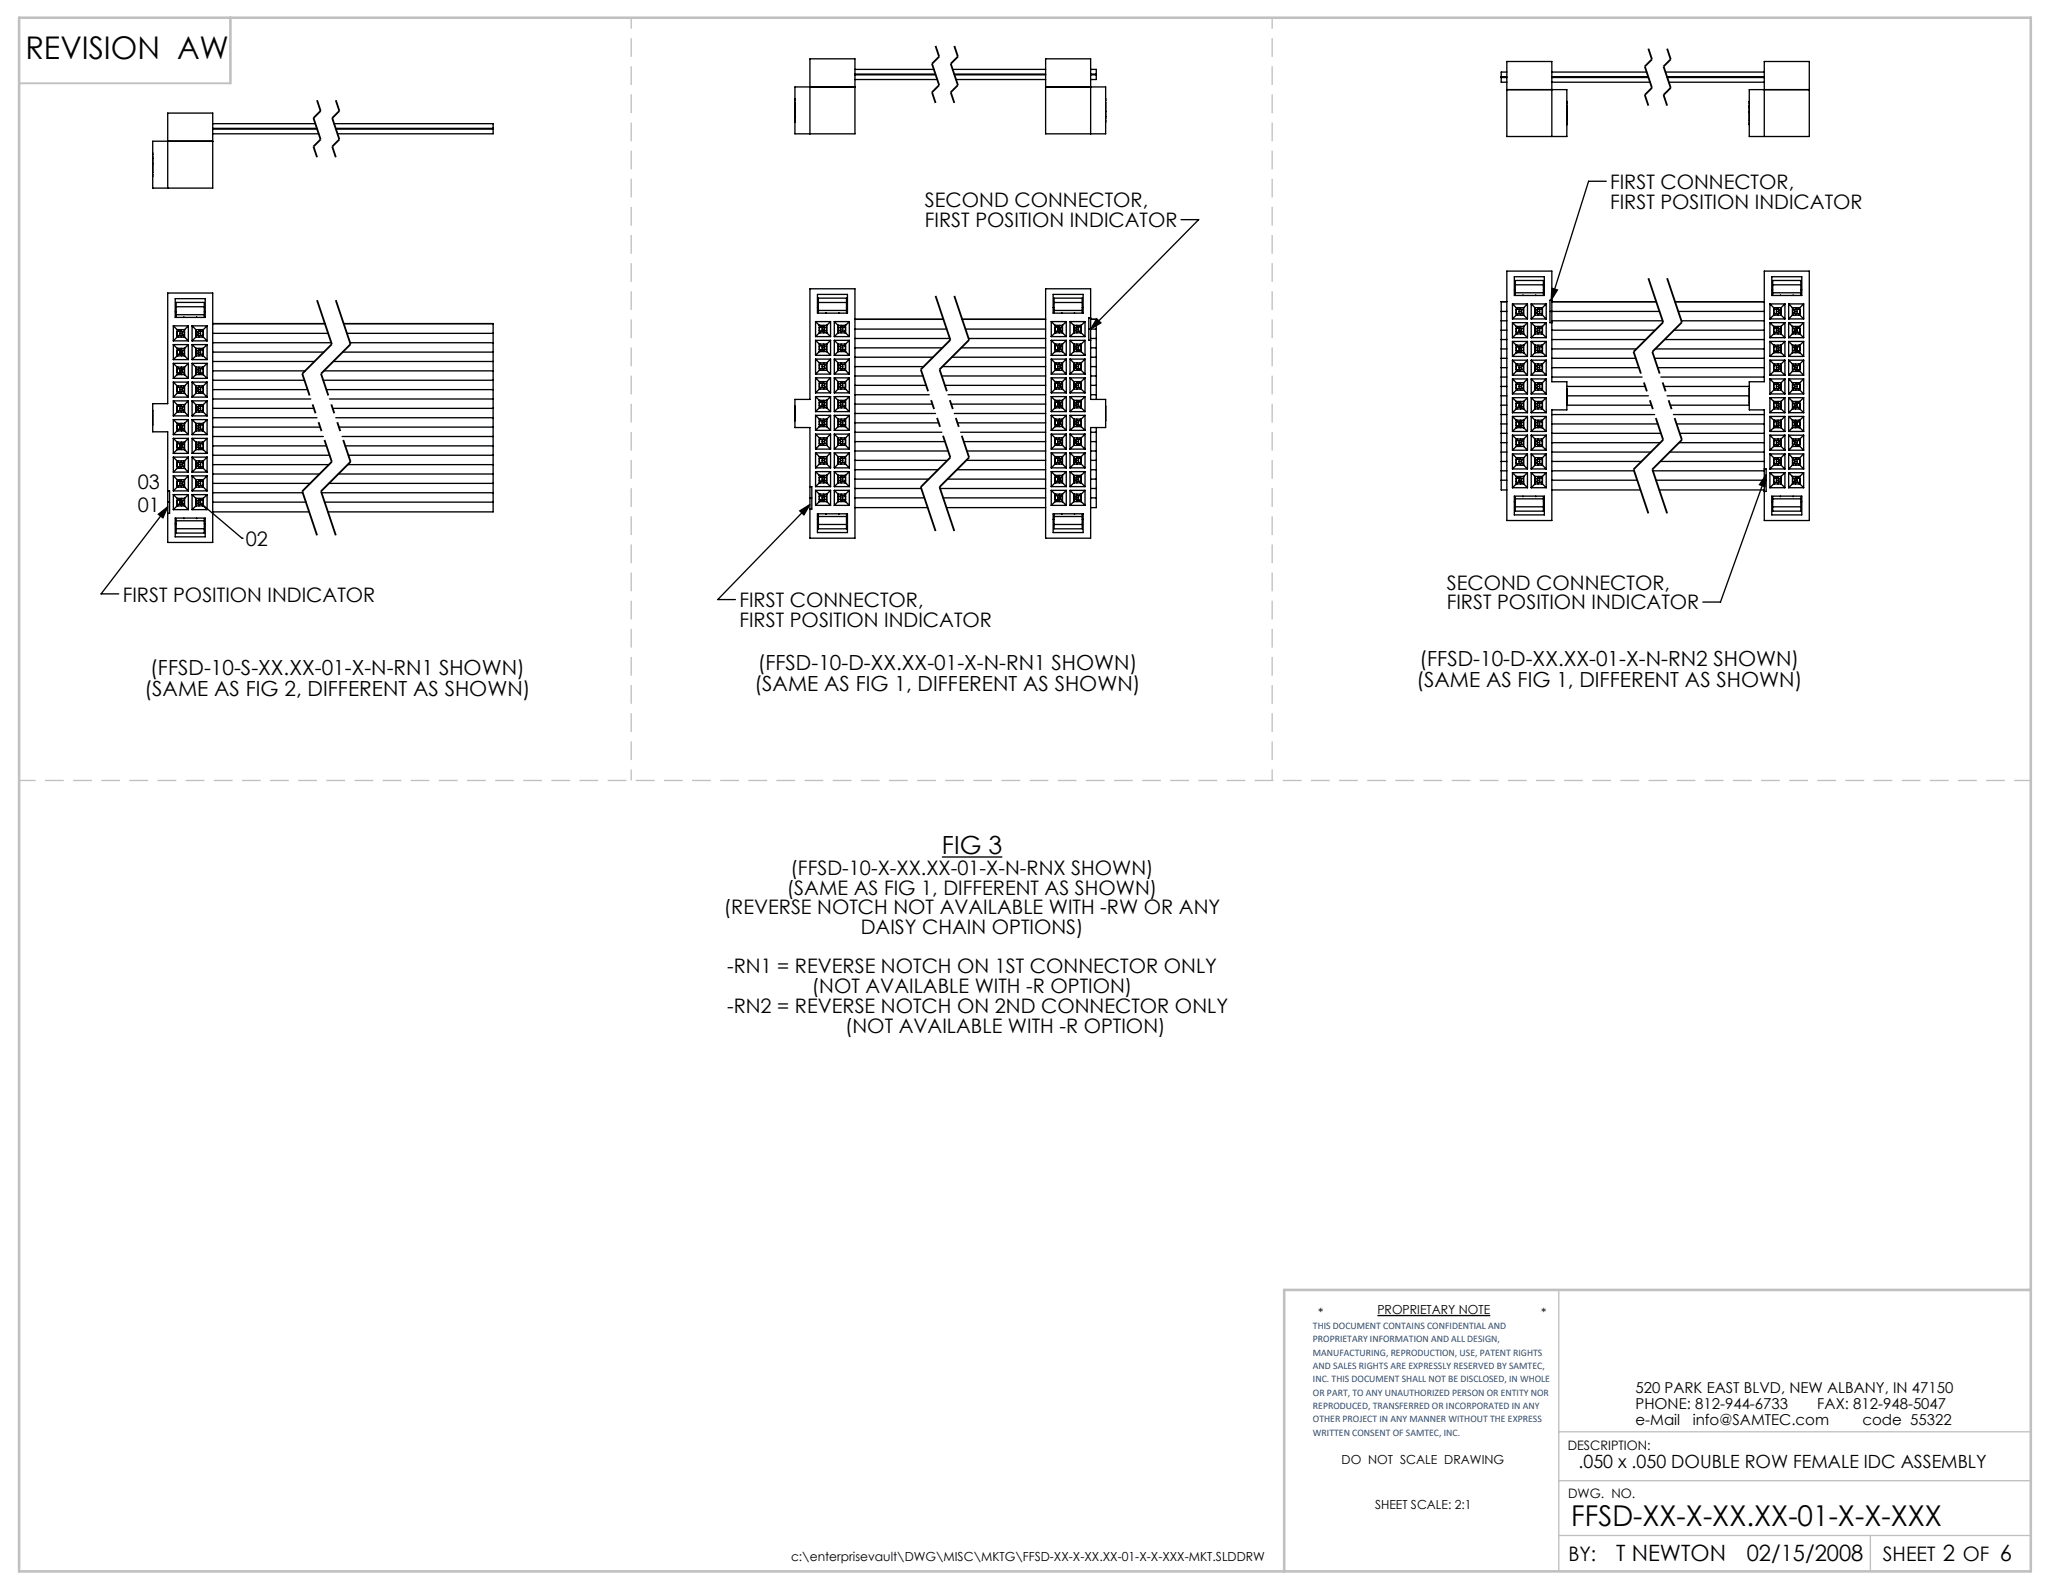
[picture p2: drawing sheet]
<svg xmlns="http://www.w3.org/2000/svg" width="279mm" height="216mm" viewBox="0 0 279 216" stroke-linecap="round" stroke-linejoin="round" font-family="sans-serif">
<defs><g id="words">
<text font-size="4.2" x="3.4" y="8.1">REVISION AW</text>
<text font-size="3.9" x="212.8" y="206.7">FFSD-XX-X-XX.XX-01-X-X-XXX</text>
<text font-size="3.4" x="127.6" y="115.7">FIG 3</text>
<g font-size="3">
<text x="218.9" y="211.4">T NEWTON</text>
<text x="236.6" y="211.4">02/15/2008</text>
</g>
<g font-size="2.8">
<text x="19.6" y="94.3">(SAME AS FIG 2, DIFFERENT AS SHOWN)</text>
<text x="20.3" y="91.5">(FFSD-10-S-XX.XX-01-X-N-RN1 SHOWN)</text>
<text x="102.2" y="93.6">(SAME AS FIG 1, DIFFERENT AS SHOWN)</text>
<text x="102.6" y="90.8">(FFSD-10-D-XX.XX-01-X-N-RN1 SHOWN)</text>
<text x="191.8" y="93">(SAME AS FIG 1, DIFFERENT AS SHOWN)</text>
<text x="192.3" y="90.2">(FFSD-10-D-XX.XX-01-X-N-RN2 SHOWN)</text>
</g>
<g font-size="2.7">
<text x="125.3" y="28.1">SECOND CONNECTOR,</text>
<text x="218.1" y="25.6">FIRST CONNECTOR,</text>
<text x="218.1" y="28.3">FIRST POSITION INDICATOR</text>
<text x="125.3" y="30.7">FIRST POSITION INDICATOR</text>
<text x="18.7" y="69.3">01</text>
<text x="18.7" y="66.2">03</text>
<text x="33.3" y="73.9">02</text>
<text x="16.6" y="81.5">FIRST POSITION INDICATOR</text>
<text x="100.1" y="82.3">FIRST CONNECTOR,</text>
<text x="195.9" y="79.9">SECOND CONNECTOR,</text>
<text x="195.9" y="82.5">FIRST POSITION INDICATOR</text>
<text x="100.1" y="84.9">FIRST POSITION INDICATOR</text>
<text x="107.1" y="118.5">(FFSD-10-X-XX.XX-01-X-N-RNX SHOWN)</text>
<text x="98" y="123.9">(REVERSE NOTCH NOT AVAILABLE WITH -RW OR ANY</text>
<text x="106.6" y="121.2">(SAME AS FIG 1, DIFFERENT AS SHOWN)</text>
<text x="98.5" y="131.9">-RN1 = REVERSE NOTCH ON 1ST CONNECTOR ONLY</text>
<text x="116.6" y="126.5">DAISY CHAIN OPTIONS)</text>
<text x="98.5" y="137.2">-RN2 = REVERSE NOTCH ON 2ND CONNECTOR ONLY</text>
<text x="110" y="134.5">(NOT AVAILABLE WITH -R OPTION)</text>
<text x="114.5" y="139.9">(NOT AVAILABLE WITH -R OPTION)</text>
<text x="212.4" y="211.5">BY:</text>
<text x="255" y="211.4">SHEET 2 OF 6</text>
</g>
<text font-size="2.5" x="213.8" y="198.8">.050 x .050 DOUBLE ROW FEMALE IDC ASSEMBLY</text>
<g font-size="2">
<text x="221.5" y="188.7">520 PARK EAST BLVD, NEW ALBANY, IN 47150</text>
<text x="221.5" y="190.8">PHONE: 812-944-6733</text>
<text x="246.1" y="190.8">FAX: 812-948-5047</text>
<text x="221.5" y="193">e-Mail</text>
<text x="229.3" y="193">info@SAMTEC.com</text>
<text x="252.2" y="193">code 55322</text>
</g>
<g font-size="1.8">
<text x="212.3" y="196.4">DESCRIPTION:</text>
<text x="212.4" y="202.9">DWG. NO.</text>
</g>
<g font-size="1.7">
<text x="178.5" y="178.4">*</text>
<text x="186.5" y="178">PROPRIETARY NOTE</text>
<text x="208.7" y="178.4">*</text>
<text x="181.7" y="198.3">DO NOT SCALE DRAWING</text>
<text x="186.2" y="204.3">SHEET SCALE: 2:1</text>
<text x="107.1" y="211.5">c:\enterprisevault\DWG\MISC\MKTG\FFSD-XX-X-XX.XX-01-X-X-XXX-MKT.SLDDRW</text>
</g>
<g font-size="1.4" fill="#1f497d">
<text x="177.8" y="180">THIS DOCUMENT CONTAINS CONFIDENTIAL AND</text>
<text x="177.8" y="181.8">PROPRIETARY INFORMATION AND ALL DESIGN,</text>
<text x="177.8" y="183.6">MANUFACTURING, REPRODUCTION, USE, PATENT RIGHTS</text>
<text x="177.8" y="185.4">AND SALES RIGHTS ARE EXPRESSLY RESERVED BY SAMTEC,</text>
<text x="177.8" y="187.2">INC. THIS DOCUMENT SHALL NOT BE DISCLOSED, IN WHOLE</text>
<text x="177.8" y="189">OR PART, TO ANY UNAUTHORIZED PERSON OR ENTITY NOR</text>
<text x="177.8" y="190.8">REPRODUCED, TRANSFERRED OR INCORPORATED IN ANY</text>
<text x="177.8" y="192.6">OTHER PROJECT IN ANY MANNER WITHOUT THE EXPRESS</text>
<text x="177.8" y="194.4">WRITTEN CONSENT OF SAMTEC, INC.</text>
</g>
</g></defs>
<path d="M0 0h279.4v215.9h-279.4z" fill="none" stroke="#fff" stroke-width=".18"/>
<g fill="none" stroke="#000" stroke-width=".18">
<path d="M28.8 18.1h14.4M28.8 19.1h-8.1v6.4h8.1v-10.2h-6.1v10.2M28.8 16.8h13.9M28.8 17.5h14.2M28.8 17.4h14.1M45.2 16.8h21.6v.6M45.5 17.4h21.3M45.5 17.5h21.3M66.8 17.5v.6h-21.1M66.8 17.4v.1M107.7 16h.1M107.7 13.6h.1"/>
<path d="M107.7 13.4h.1M107.7 13.9h.1M107.7 16.5h.1M107.7 16.3h.1M107.7 14.1h.1M107.7 14.8h.1M115.8 11.8h-8.1v6.3h8.1v-10.1h-6.1v10.1M115.8 9.4h10.7M115.8 10.8h11.1M115.8 10.1h10.9M115.8 10h10.9M129 9.4h12.6"/>
<path d="M129.2 10h12.4M129.3 10.1h12.3M129.5 10.8h12.1M141.6 11.8h8.1v6.3h-8.1v-10.1h6.1v10.1M147.7 9.4h.8v.6M147.7 10.1h.8M147.7 10h.8M148.5 10.1v.7h-.8M148.5 10v.1M149.7 16h.1M149.7 15.8h.1M149.7 13.6h.1"/>
<path d="M149.7 13.4h.1M149.7 13.9h.1M149.7 15.1h.1M149.7 16.5h.1M149.7 16.3h.1M203.3 10.5v.6h.8M203.3 10.4v.1M203.3 10.5h.8M203.3 10.4h.8M204.1 9.8h-.8v.6M204.1 12.1h8.1v6.4h-8.1v-10.2h6.1v10.2M210.2 9.8h12.8"/>
<path d="M210.2 11.1h13.3M210.2 10.5h13.1M210.2 10.4h13M212.2 16.9h.1M212.2 16.6h.1M212.2 14.2h.1M212.2 14h.1M212.2 13.7h.1M212.2 16.4h.1M212.2 16.1h.1M212.2 15.4h.1M225.6 9.8h13.3"/>
<path d="M225.8 10.4h13.1M225.8 10.5h13.1M226 11.1h12.9M236.9 16.9h.1M236.9 16.6h.1M236.9 14.5h.1M236.9 14.2h.1M236.9 14h.1M236.9 13.7h.1M236.9 16.4h.1M236.9 15.2h.1M245 12.1h-8.1v6.4h8.1v-10.2h-6.1v10.2"/>
<path d="M20.7 23.9h.1M20.7 23.6h.1M20.7 21.5h.1M20.7 21.2h.1M20.7 21h.1M20.7 20.7h.1M20.7 23.4h.1M20.7 22.2h.1M22.7 39.7h6.1v33.8h-6.1v-15h-2v-3.8h2zM109.7 39.1h6.1v33.8h-6.1v-15h-2v-3.8h2zM110.7 39.9h4.1v2.5h-4.1zM141.6 39.1h6.1v15h2v3.8h-2v15h-6.1z"/>
<path d="M142.6 39.9h4.1v2.5h-4.1zM160 29.7h2.3l-14.6 14.9M204.1 36.7h6.1v15h2v3.8h-2v15h-6.1zM205.1 37.5h4.1v2.5h-4.1zM205.1 39.3h.1M205.2 39.7h3.8M205.2 38.6h3.8M205.2 39.9v-1.9h3.8v1.9M206.3 39.9v.1M208 39.9v.1M209 39.3h.2M210.2 39l.7 .3-.8 1.4z"/>
<path d="M217.5 24.6h-2.3l-5.1 16.1M238.9 36.7h6.1v33.8h-6.1v-15h-2v-3.8h2zM240 37.5h4v2.5h-4zM240 39.3h.1M240.1 39.9v-1.9h3.8v1.9M240.1 39.7h3.8M240.1 38.6h3.8M241.1 39.9v.1M242.9 39.9v.1M243.9 39.3h.1M20.7 57.6h.1M20.7 55.6h.1"/>
<path d="M23.5 44.1h2M23.5 46.2h2M23.5 49.2h2M23.5 51.2h2M23.5 54.3h2M23.5 56.3h2M23.5 59.4h2M23.5 44.1v2.1M23.5 46.7v2M23.5 49.2v2M23.5 51.8v2M23.5 54.3v2"/>
<path d="M23.5 56.8v2.1M23.5 59.4v2M23.5 56.8h2M23.5 58.9h2M23.5 51.8h2M23.5 53.8h2M23.5 46.7h2M23.5 48.7h2M23.5 59.4l.5 .5M23.5 56.8l.5 .5M23.5 46.7l.5 .5M23.5 54.3l.5 .5"/>
<path d="M23.5 51.8l.5 .5M23.5 49.2l.5 .5M23.5 44.1l.5 .5M23.7 40.5h4.1v2.5h-4.1zM23.7 42.2h.2M23.9 42.9v-1.9h3.8v1.9M23.9 42.6h3.8M23.9 41.5h3.8M24 55.1v.4M24 44.9v.5M24 47.5v.4M24 50v.5"/>
<path d="M24 52.5v.5M24 57.6v.5M24 44.6v1.1M24 47.2v1M24 49.7v1M24 52.3v1M24 54.8v1M24 57.3v1.1M24 59.9v1M24 53.3l-.5 .5M24 50.7h1M24 59.9h1"/>
<path d="M24 58.4h1M24 58.4l-.5 .5M24 57.3h1M24 55.8h1M24 55.8l-.5 .5M24 54.8h1M24 53.3h1M24 52.3h1M24 50.7l-.5 .5M24 49.7h1M24 48.2h1M24 48.2l-.5 .5"/>
<path d="M24 47.2h1M24 45.7h1M24 45.7l-.5 .5M24 44.6h1M24.1 49.7v.2h.5v-.2M24.1 52.3v.2h.5v-.2M24.1 59.9v.2h.5v-.2M24.1 54.8v.2h.5v-.2M24.1 47.2v.2h.5v-.2M24.1 57.3v.3h.5v-.3M24.1 44.6v.3h.5v-.3M24.1 50.7v-.2h.5v.2"/>
<path d="M24.1 48.2v-.2h.5v.2M24.1 45.7v-.3h.5v.3M24.1 53.3v-.2h.5v.2M24.1 58.4v-.3h.5v.3M24.1 55.8v-.2h.5v.2M24.4 57.9h.3M24.4 55.3h.3M24.4 52.8h.3M24.4 50.2h.3M24.4 47.7h.3M24.4 45.2h.3M24.4 44.9v.5"/>
<path d="M24.4 47.4v.6M24.4 49.9v.6M24.4 52.5v.6M24.4 55v.6M24.4 57.6v.5M24.9 42.9v.1M25 49.7v1M25 59.9v1M25 44.6v1.1M25 52.3v1M25 57.3v1.1M25 54.8v1"/>
<path d="M25 47.2v1M25 55.1h-.3v.4h.3M25 44.9h-.3v.5h.3M25 47.5h-.3v.4h.3M25 50h-.3v.5h.3M25 52.5h-.3v.5h.3M25 57.6h-.3v.5h.3M25 58.4l.5 .5M25 48.2l.5 .5M25 55.8l.5 .5M25 53.3l.5 .5M25 50.7l.5 .5"/>
<path d="M25 45.7l.5 .5M25.5 44.1v2.1M25.5 46.7v2M25.5 49.2v2M25.5 51.8v2M25.5 54.3v2M25.5 56.8v2.1M25.5 59.4v2M25.5 59.4l-.5 .5M25.5 51.8l-.5 .5M25.5 56.8l-.5 .5M25.5 54.3l-.5 .5"/>
<path d="M25.5 49.2l-.5 .5M25.5 46.7l-.5 .5M25.5 44.1l-.5 .5M26 44.1h2M26 44.1v2.1M26 46.7v2M26 49.2v2M26 51.8v2M26 54.3v2M26 56.8v2.1M26 59.4v2M26 46.2h2"/>
<path d="M26 49.2h2M26 51.2h2M26 54.3h2M26 56.3h2M26 59.4h2M26 56.8h2M26 58.9h2M26 51.8h2M26 53.8h2M26 46.7h2M26 48.7h2M26 59.4l.5 .5"/>
<path d="M26 49.2l.5 .5M26 56.8l.5 .5M26 54.3l.5 .5M26 51.8l.5 .5M26 46.7l.5 .5M26 44.1l.5 .5M26.5 44.6v1.1M26.5 47.2v1M26.5 49.7v1M26.5 52.3v1M26.5 54.8v1M26.5 57.3v1.1"/>
<path d="M26.5 59.9v1M26.5 58.4l-.5 .5M26.5 50.7l-.5 .5M26.5 50.7h1M26.5 59.9h1M26.5 58.4h1M26.5 55.8l-.5 .5M26.5 57.3h1M26.5 55.8h1M26.5 53.3l-.5 .5M26.5 54.8h1M26.5 53.3h1"/>
<path d="M26.5 52.3h1M26.5 48.2l-.5 .5M26.5 49.7h1M26.5 48.2h1M26.5 45.7l-.5 .5M26.5 47.2h1M26.5 45.7h1M26.5 44.6h1M26.6 55.1h.2v.4h-.2M26.6 44.9h.2v.5h-.2M26.6 47.5h.2v.4h-.2M26.6 50h.2v.5h-.2"/>
<path d="M26.6 52.5h.2v.5h-.2M26.6 57.6h.2v.5h-.2M26.6 47.2v1M26.6 44.6v1.1M26.6 49.7v1M26.6 54.8v1M26.6 57.3v1.1M26.6 59.9v1M26.6 52.3v1M26.6 42.9v.1M26.8 57.9h.4M26.8 55.3h.4"/>
<path d="M26.8 52.8h.4M26.8 50.2h.4M26.8 47.7h.4M26.8 45.2h.4M26.9 49.7v.2h.5v-.2M26.9 52.3v.2h.5v-.2M26.9 59.9v.2h.5v-.2M26.9 54.8v.2h.5v-.2M26.9 47.2v.2h.5v-.2M26.9 57.3v.3h.5v-.3M26.9 44.6v.3h.5v-.3M26.9 50.7v-.2h.5v.2"/>
<path d="M26.9 48.2v-.2h.5v.2M26.9 45.7v-.3h.5v.3M26.9 53.3v-.2h.5v.2M26.9 58.4v-.3h.5v.3M26.9 55.8v-.2h.5v.2M27.2 44.9v.5M27.2 47.4v.6M27.2 49.9v.6M27.2 52.5v.6M27.2 55v.6M27.2 57.6v.5M27.5 55.5h.1"/>
<path d="M27.5 50h.1M27.5 50.5h.1M27.5 47.9h.1M27.5 47.5h.1M27.5 44.9h.1M27.5 45.4h.1M27.5 52.5h.1M27.5 53h.1M27.5 57.6h.1M27.5 58.1h.1M27.5 55.1h.1M27.5 44.6v1.1"/>
<path d="M27.5 47.2v1M27.5 49.7v1M27.5 52.3v1M27.5 54.8v1M27.5 57.3v1.1M27.5 59.9v1M27.5 50.7l.5 .5M27.5 58.4l.5 .5M27.5 55.8l.5 .5M27.5 53.3l.5 .5M27.5 48.2l.5 .5M27.5 45.7l.5 .5"/>
<path d="M27.7 42.2h.1M28 44.1v2.1M28 46.7v2M28 49.2v2M28 51.8v2M28 54.3v2M28 56.8v2.1M28 59.4v2M28 59.4l-.5 .5M28 56.8l-.5 .5M28 49.2l-.5 .5M28 54.3l-.5 .5"/>
<path d="M28 51.8l-.5 .5M28 46.7l-.5 .5M28 44.1l-.5 .5M28.8 59.1h15M28.8 57.9h14.6M28.8 56.6h14.1M28.8 55.3h13.7M28.8 54h13.3M28.8 52.8h12.9M28.8 51.5h12.4M28.8 50.2h12.5M28.8 49h13.8"/>
<path d="M28.8 47.7h15.1M28.8 46.4h16.1M28.8 45.2h15.6M28.8 43.8h15.2M43.8 51.5h23M43.9 50.2h22.9M44.2 52.8h22.6M44.6 54h22.2M45.1 55.3h21.7M45.1 49h21.7M45.5 56.6h21.3M45.9 57.9h20.9"/>
<path d="M46.3 59.1h20.5M46.4 47.7h20.4M46.5 43.8h20.3M47 45.2h19.8M47.4 46.4h19.4M66.8 59.1v1.3M66.8 57.9v1.2M66.8 56.6v1.3M66.8 55.3v1.3M66.8 54v1.3M66.8 52.8v1.2M66.8 51.5v1.3"/>
<path d="M66.8 50.2v1.3M66.8 49v1.2M66.8 47.7v1.3M66.8 46.4v1.3M66.8 45.2v1.2M66.8 43.8v1.4M66.8 43.8h.1M107.7 55h.1M107.7 57h.1M110.5 58.3h2M110.5 56.3h2M110.5 53.2h2"/>
<path d="M110.5 51.2h2M110.5 48.1h2M110.5 46.1h2M110.5 43.6h2M110.5 45.6h2M110.5 50.7h2M110.5 48.6h2M110.5 55.8h2M110.5 53.7h2M110.5 58.8h2M110.5 43.6v2M110.5 46.1v2"/>
<path d="M110.5 48.6v2.1M110.5 51.2v2M110.5 53.7v2.1M110.5 56.3v2M110.5 58.8v2M110.5 58.8l.5 .5M110.5 56.3l.5 .5M110.5 46.1l.5 .5M110.5 53.7l.5 .5M110.5 51.2l.5 .5M110.5 48.6l.5 .5M110.5 43.6l.5 .5"/>
<path d="M110.7 41.7h.1M110.8 42h3.8M110.8 41h3.8M110.8 42.3v-1.9h3.8v1.9M111 51.7h1M111 49.4v.5M111 52v.4M111 59.6v.4M111 54.5v.5M111 46.9v.4M111 57v.5M111 44.3v.5"/>
<path d="M111 59.3h1M111 57.8h1M111 56.8h1M111 55.2h1M111 54.2h1M111 49.1h1M111 52.7h1M111 50.2h1M111 47.6h1M111 46.6h1M111 45.1h1M111 44.1h1"/>
<path d="M111 44.1v1M111 46.6v1M111 49.1v1.1M111 51.7v1M111 54.2v1M111 56.8v1M111 59.3v1M111 52.7l-.5 .5M111 57.8l-.5 .5M111 55.2l-.5 .6M111 50.2l-.5 .5M111 47.6l-.5 .5"/>
<path d="M111 45.1l-.5 .5M111.1 49.1v.3h.5v-.3M111.1 50.2v-.3h.5v.3M111.1 51.7v.2h.5v-.2M111.1 52.7v-.2h.5v.2M111.1 59.3v.2h.5v-.2M111.1 54.2v.2h.5v-.2M111.1 55.2v-.2h.5v.2M111.1 47.6v-.2h.5v.2M111.1 46.6v.2h.5v-.2M111.1 57.8v-.2h.5v.2M111.1 56.8v.2h.5v-.2"/>
<path d="M111.1 44.1v.2h.5v-.2M111.1 45.1v-.2h.5v.2M111.3 59.8h.4M111.3 57.3h.4M111.3 54.7h.4M111.3 52.2h.4M111.3 49.7h.4M111.3 47.1h.4M111.3 44.6h.4M111.3 44.3v.6M111.3 46.8v.6M111.3 49.4v.5"/>
<path d="M111.3 51.9v.6M111.3 54.4v.6M111.3 57v.6M111.3 59.5v.6M111.9 42.3v.1M111.9 54.2v1M111.9 46.6v1M111.9 49.1v1.1M111.9 59.3v1M111.9 44.1v1M111.9 51.7v1M111.9 56.8v1"/>
<path d="M111.9 49.4h-.2v.5h.2M111.9 52h-.2v.4h.2M111.9 59.6h-.2v.4h.2M111.9 54.5h-.2v.5h.2M111.9 46.9h-.2v.4h.2M111.9 57h-.2v.5h.2M111.9 44.3h-.2v.5h.2M112 44.1v1M112 46.6v1M112 49.1v1.1M112 51.7v1M112 54.2v1"/>
<path d="M112 56.8v1M112 59.3v1M112 57.8l.5 .5M112 47.6l.5 .5M112 55.2l.5 .6M112 52.7l.5 .5M112 50.2l.5 .5M112 45.1l.5 .5M112.5 43.6v2M112.5 46.1v2M112.5 48.6v2.1M112.5 51.2v2"/>
<path d="M112.5 53.7v2.1M112.5 56.3v2M112.5 58.8v2M112.5 58.8l-.5 .5M112.5 51.2l-.5 .5M112.5 56.3l-.5 .5M112.5 53.7l-.5 .5M112.5 48.6l-.5 .5M112.5 46.1l-.5 .5M112.5 43.6l-.5 .5M113 58.3h2M113 56.3h2"/>
<path d="M113 53.2h2M113 51.2h2M113 48.1h2M113 46.1h2M113 43.6h2M113 45.6h2M113 50.7h2M113 48.6h2M113 55.8h2M113 53.7h2M113 58.8h2M113 43.6v2"/>
<path d="M113 46.1v2M113 48.6v2.1M113 51.2v2M113 53.7v2.1M113 56.3v2M113 58.8v2M113 58.8l.5 .5M113 48.6l.5 .5M113 56.3l.5 .5M113 53.7l.5 .5M113 51.2l.5 .5M113 46.1l.5 .5"/>
<path d="M113 43.6l.5 .5M113.5 51.7h1M113.5 59.3h1M113.5 57.8h1M113.5 56.8h1M113.5 55.2h1M113.5 54.2h1M113.5 49.1h1M113.5 52.7h1M113.5 50.2h1M113.5 47.6h1M113.5 46.6h1"/>
<path d="M113.5 45.1h1M113.5 44.1h1M113.5 44.1v1M113.5 46.6v1M113.5 49.1v1.1M113.5 51.7v1M113.5 54.2v1M113.5 56.8v1M113.5 59.3v1M113.5 57.8l-.5 .5M113.5 50.2l-.5 .5M113.5 55.2l-.5 .6"/>
<path d="M113.5 52.7l-.5 .5M113.5 47.6l-.5 .5M113.5 45.1l-.5 .5M113.5 49.4h.3v.5h-.3M113.5 52h.3v.4h-.3M113.5 59.6h.3v.4h-.3M113.5 54.5h.3v.5h-.3M113.5 46.9h.3v.4h-.3M113.5 57h.3v.5h-.3M113.5 44.3h.3v.5h-.3M113.6 42.3v.1M113.8 59.8h.3"/>
<path d="M113.8 57.3h.3M113.8 54.7h.3M113.8 52.2h.3M113.8 49.7h.3M113.8 47.1h.3M113.8 44.6h.3M113.9 49.1v.3h.5v-.3M113.9 50.2v-.3h.5v.3M113.9 51.7v.2h.5v-.2M113.9 52.7v-.2h.5v.2M113.9 59.3v.2h.5v-.2M113.9 54.2v.2h.5v-.2"/>
<path d="M113.9 55.2v-.2h.5v.2M113.9 47.6v-.2h.5v.2M113.9 46.6v.2h.5v-.2M113.9 57.8v-.2h.5v.2M113.9 56.8v.2h.5v-.2M113.9 44.1v.2h.5v-.2M113.9 45.1v-.2h.5v.2M114.1 44.3v.6M114.1 46.8v.6M114.1 49.4v.5M114.1 51.9v.6M114.1 54.4v.6"/>
<path d="M114.1 57v.6M114.1 59.5v.6M114.5 49.9h.1M114.5 49.4h.1M114.5 52.4h.1M114.5 52h.1M114.5 59.6h.1M114.5 55h.1M114.5 54.5h.1M114.5 46.9h.1M114.5 47.3h.1M114.5 57h.1"/>
<path d="M114.5 57.5h.1M114.5 44.8h.1M114.5 44.3h.1M114.5 44.1v1M114.5 46.6v1M114.5 49.1v1.1M114.5 51.7v1M114.5 54.2v1M114.5 56.8v1M114.5 59.3v1M114.5 50.2l.5 .5M114.5 57.8l.5 .5"/>
<path d="M114.5 55.2l.5 .6M114.5 52.7l.5 .5M114.5 47.6l.5 .5M114.5 45.1l.5 .5M114.6 41.7h.2M115 43.6v2M115 46.1v2M115 48.6v2.1M115 51.2v2M115 53.7v2.1M115 56.3v2M115 58.8v2"/>
<path d="M115 58.8l-.5 .5M115 56.3l-.5 .5M115 48.6l-.5 .5M115 53.7l-.5 .5M115 51.2l-.5 .5M115 46.1l-.5 .5M115 43.6l-.5 .5M115.8 59.8h12.2M115.8 58.5h11.8M115.8 57.3h11.3M115.8 56h10.9M115.8 54.7h10.5"/>
<path d="M115.8 53.5h10.1M115.8 52.2h9.6M115.8 50.9h9.2M115.8 49.7h9.3M115.8 48.4h10.6M115.8 47.1h11.8M115.8 45.8h12.8M115.8 44.6h12.4M115.8 43.3h12M127.5 50.9h14.1M127.6 49.7h14M128 52.2h13.6"/>
<path d="M128.4 53.5h13.2M128.8 54.7h12.8M128.9 48.4h12.7M129.2 56h12.4M129.7 57.3h11.9M130.1 58.5h11.5M130.2 47.1h11.4M130.3 43.3h11.3M130.5 59.8h11.1M130.8 44.6h10.8M131.2 45.8h10.4M142.4 43.6v2"/>
<path d="M142.4 46.1v2M142.4 48.6v2.1M142.4 51.2v2M142.4 53.7v2.1M142.4 56.3v2M142.4 58.8v2M142.4 58.3h2M142.4 56.3h2M142.4 53.2h2M142.4 51.2h2M142.4 48.1h2M142.4 46.1h2"/>
<path d="M142.4 43.6h2M142.4 45.6h2M142.4 50.7h2M142.4 48.6h2M142.4 55.8h2M142.4 53.7h2M142.4 58.8h2M142.4 56.3l.5 .5M142.4 58.8l.5 .5M142.4 53.7l.5 .5M142.4 51.2l.5 .5M142.4 48.6l.5 .5"/>
<path d="M142.4 46.1l.5 .5M142.4 43.6l.5 .5M142.6 41.7h.2M142.8 42.3v-1.9h3.8v1.9M142.8 42h3.8M142.8 41h3.8M142.9 51.7h1M142.9 44.3v.5M142.9 46.9v.4M142.9 49.4v.5M142.9 52v.4M142.9 54.5v.5"/>
<path d="M142.9 57v.5M142.9 59.6v.4M142.9 44.1v1M142.9 46.6v1M142.9 49.1v1.1M142.9 51.7v1M142.9 54.2v1M142.9 56.8v1M142.9 59.3v1M142.9 59.3h1M142.9 57.8l-.5 .5M142.9 57.8h1"/>
<path d="M142.9 56.8h1M142.9 55.2h1M142.9 55.2l-.5 .6M142.9 50.2l-.5 .5M142.9 54.2h1M142.9 49.1h1M142.9 52.7h1M142.9 52.7l-.5 .5M142.9 50.2h1M142.9 47.6l-.5 .5M142.9 47.6h1M142.9 46.6h1"/>
<path d="M142.9 45.1l-.5 .5M142.9 45.1h1M142.9 44.1h1M143 49.1v.3h.5v-.3M143 50.2v-.3h.5v.3M143 51.7v.2h.5v-.2M143 52.7v-.2h.5v.2M143 59.3v.2h.5v-.2M143 54.2v.2h.5v-.2M143 55.2v-.2h.5v.2M143 47.6v-.2h.5v.2M143 46.6v.2h.5v-.2"/>
<path d="M143 57.8v-.2h.5v.2M143 56.8v.2h.5v-.2M143 44.1v.2h.5v-.2M143 45.1v-.2h.5v.2M143.3 59.8h.3M143.3 57.3h.3M143.3 54.7h.3M143.3 52.2h.3M143.3 49.7h.3M143.3 47.1h.3M143.3 44.6h.3M143.3 44.3v.6"/>
<path d="M143.3 46.8v.6M143.3 49.4v.5M143.3 51.9v.6M143.3 54.4v.6M143.3 57v.6M143.3 59.5v.6M143.8 42.3v.1M143.9 59.3v1M143.9 46.6v1M143.9 56.8v1M143.9 54.2v1M143.9 51.7v1"/>
<path d="M143.9 49.1v1.1M143.9 44.1v1M143.9 44.3h-.3v.5h.3M143.9 46.9h-.3v.4h.3M143.9 49.4h-.3v.5h.3M143.9 52h-.3v.4h.3M143.9 54.5h-.3v.5h.3M143.9 57h-.3v.5h.3M143.9 59.6h-.3v.4h.3M143.9 57.8l.5 .5M143.9 55.2l.5 .6M143.9 52.7l.5 .5"/>
<path d="M143.9 50.2l.5 .5M143.9 47.6l.5 .5M143.9 45.1l.5 .5M144.4 43.6v2M144.4 46.1v2M144.4 48.6v2.1M144.4 51.2v2M144.4 53.7v2.1M144.4 56.3v2M144.4 58.8v2M144.4 58.8l-.5 .5M144.4 56.3l-.5 .5"/>
<path d="M144.4 53.7l-.5 .5M144.4 48.6l-.5 .5M144.4 51.2l-.5 .5M144.4 46.1l-.5 .5M144.4 43.6l-.5 .5M144.9 58.3h2M144.9 56.3h2M144.9 53.2h2M144.9 51.2h2M144.9 48.1h2M144.9 46.1h2M144.9 43.6h2"/>
<path d="M144.9 43.6v2M144.9 46.1v2M144.9 48.6v2.1M144.9 51.2v2M144.9 53.7v2.1M144.9 56.3v2M144.9 58.8v2M144.9 45.6h2M144.9 50.7h2M144.9 48.6h2M144.9 55.8h2M144.9 53.7h2"/>
<path d="M144.9 58.8h2M144.9 58.8l.5 .5M144.9 56.3l.5 .5M144.9 53.7l.5 .5M144.9 51.2l.5 .5M144.9 48.6l.5 .5M144.9 46.1l.5 .5M144.9 43.6l.5 .5M145.4 51.7h1M145.4 44.1v1M145.4 46.6v1M145.4 49.1v1.1"/>
<path d="M145.4 51.7v1M145.4 54.2v1M145.4 56.8v1M145.4 59.3v1M145.4 57.8l-.5 .5M145.4 59.3h1M145.4 55.2l-.5 .6M145.4 57.8h1M145.4 56.8h1M145.4 55.2h1M145.4 52.7l-.5 .5M145.4 47.6l-.5 .5"/>
<path d="M145.4 54.2h1M145.4 49.1h1M145.4 52.7h1M145.4 50.2l-.5 .5M145.4 50.2h1M145.4 45.1l-.5 .5M145.4 47.6h1M145.4 46.6h1M145.4 45.1h1M145.4 44.1h1M145.5 44.3h.2v.5h-.2M145.5 46.9h.2v.4h-.2"/>
<path d="M145.5 49.4h.2v.5h-.2M145.5 52h.2v.4h-.2M145.5 54.5h.2v.5h-.2M145.5 57h.2v.5h-.2M145.5 59.6h.2v.4h-.2M145.5 49.1v1.1M145.5 51.7v1M145.5 59.3v1M145.5 54.2v1M145.5 46.6v1M145.5 44.1v1M145.5 56.8v1"/>
<path d="M145.5 42.3v.1M145.7 59.8h.4M145.7 57.3h.4M145.7 54.7h.4M145.7 52.2h.4M145.7 49.7h.4M145.7 47.1h.4M145.7 44.6h.4M145.8 49.1v.3h.5v-.3M145.8 50.2v-.3h.5v.3M145.8 51.7v.2h.5v-.2M145.8 52.7v-.2h.5v.2"/>
<path d="M145.8 59.3v.2h.5v-.2M145.8 54.2v.2h.5v-.2M145.8 55.2v-.2h.5v.2M145.8 47.6v-.2h.5v.2M145.8 46.6v.2h.5v-.2M145.8 57.8v-.2h.5v.2M145.8 56.8v.2h.5v-.2M145.8 44.1v.2h.5v-.2M145.8 45.1v-.2h.5v.2M146.1 44.3v.6M146.1 46.8v.6M146.1 49.4v.5"/>
<path d="M146.1 51.9v.6M146.1 54.4v.6M146.1 57v.6M146.1 59.5v.6M146.4 49.9h.1M146.4 49.4h.1M146.4 52.4h.1M146.4 52h.1M146.4 59.6h.1M146.4 55h.1M146.4 54.5h.1M146.4 46.9h.1"/>
<path d="M146.4 47.3h.1M146.4 57h.1M146.4 57.5h.1M146.4 44.8h.1M146.4 44.3h.1M146.4 44.1v1M146.4 46.6v1M146.4 49.1v1.1M146.4 51.7v1M146.4 54.2v1M146.4 56.8v1M146.4 59.3v1"/>
<path d="M146.4 57.8l.5 .5M146.4 55.2l.5 .6M146.4 52.7l.5 .5M146.4 50.2l.5 .5M146.4 47.6l.5 .5M146.4 45.1l.5 .5M146.6 41.7h.1M146.9 43.6v2M146.9 46.1v2M146.9 48.6v2.1M146.9 51.2v2M146.9 53.7v2.1"/>
<path d="M146.9 56.3v2M146.9 58.8v2M146.9 58.8l-.5 .5M146.9 56.3l-.5 .5M146.9 53.7l-.5 .5M146.9 51.2l-.5 .5M146.9 46.1l-.5 .5M146.9 48.6l-.5 .5M146.9 43.6l-.5 .5M147.5 44.6h1M147.7 59.8h.8M147.7 58.5h.8"/>
<path d="M147.7 53.5h.8M147.7 52.2h.8M147.7 50.9h.8M147.7 49.7h.8M147.7 48.4h.8M147.7 47.1h.8M147.7 45.8h.8M147.7 43.3h.8M147.7 43.1h-.2v3h.2M148.5 59.8v1.3M148.5 58.5v1.3M148.5 57.9v.6"/>
<path d="M148.5 53.5v.6M148.5 52.2v1.3M148.5 50.9v1.3M148.5 49.7v1.2M148.5 48.4v1.3M148.5 47.1v1.3M148.5 45.8v1.3M148.5 44.6v1.2M148.5 43.3v1.3M148.5 43.2l.6 .5-1.4 .9zM149.7 55h.1M149.7 57h.1"/>
<path d="M203.3 60v1.2M203.3 58.7v1.3M203.3 57.4v1.3M203.3 56.2v1.2M203.3 54.9v1.3M203.3 53.6v1.3M203.3 52.3v1.3M203.3 51.1v1.2M203.3 49.8v1.3M203.3 48.5v1.3M203.3 47.3v1.2M203.3 46v1.3"/>
<path d="M203.3 44.7v1.3M203.3 43.5v1.2M203.3 42.2v1.3M203.3 40.9v1.3M203.3 60h.8M203.3 58.7h.8M203.3 57.4h.8M203.3 56.2h.8M203.3 54.9h.8M203.3 53.6h.8M203.3 52.3h.8M203.3 51.1h.8"/>
<path d="M203.3 49.8h.8M203.3 48.5h.8M203.3 47.3h.8M203.3 46h.8M203.3 44.7h.8M203.3 43.5h.8M203.3 42.2h.8M203.3 40.9h.8M203.3 40.9h.1M204.8 41.2h2.1M204.8 43.2h2.1M204.8 46.2h2.1"/>
<path d="M204.8 48.3h2.1M204.8 51.3h2.1M204.8 53.4h2.1M204.8 56.4h2.1M204.8 58.4h2.1M204.8 58.9h2.1M204.8 53.9h2.1M204.8 55.9h2.1M204.8 48.8h2.1M204.8 50.8h2.1M204.8 43.7h2.1M204.8 45.7h2.1"/>
<path d="M204.8 41.2v2M204.8 43.7v2M204.8 46.2v2.1M204.8 48.8v2M204.8 51.3v2.1M204.8 53.9v2M204.8 56.4v2M204.8 58.9v2.1M204.8 58.9l.5 .6M204.8 56.4l.5 .5M204.8 53.9l.5 .5M204.8 51.3l.5 .5"/>
<path d="M204.8 46.2l.5 .6M204.8 48.8l.5 .5M204.8 43.7l.5 .5M204.8 41.2l.5 .5M205.3 52.1h.1M205.3 52.6h.1M205.3 44.5h.1M205.3 44.9h.1M205.3 47h.1M205.3 47.5h.1M205.3 59.7h.1M205.3 57.2h.1"/>
<path d="M205.3 57.6h.1M205.3 42h.1M205.3 42.4h.1M205.3 49.6h.1M205.3 50h.1M205.3 54.7h.1M205.3 55.1h.1M205.3 57.9h1.1M205.3 59.5h1.1M205.3 47.8h1.1M205.3 56.9h1.1M205.3 55.4h1.1"/>
<path d="M205.3 54.4h1.1M205.3 52.8h1.1M205.3 51.8h1.1M205.3 50.3h1.1M205.3 49.3h1.1M205.3 46.8h1.1M205.3 45.2h1.1M205.3 44.2h1.1M205.3 42.7h1.1M205.3 41.7h1.1M205.3 41.7v1M205.3 44.2v1"/>
<path d="M205.3 46.8v1M205.3 49.3v1M205.3 51.8v1M205.3 54.4v1M205.3 56.9v1M205.3 59.5v1M205.3 57.9l-.5 .5M205.3 55.4l-.5 .5M205.3 52.8l-.5 .6M205.3 47.8l-.5 .5M205.3 50.3l-.5 .5M205.3 45.2l-.5 .5"/>
<path d="M205.3 42.7l-.5 .5M205.5 52.8v-.2h.4v.2M205.5 51.8v.2h.4v-.2M205.5 45.2v-.2h.4v.2M205.5 44.2v.2h.4v-.2M205.5 47.8v-.2h.4v.2M205.5 46.8v.2h.4v-.2M205.5 59.5v.2h.4v-.2M205.5 57.9v-.2h.4v.2M205.5 56.9v.2h.4v-.2M205.5 42.7v-.2h.4v.2M205.5 41.7v.2h.4v-.2"/>
<path d="M205.5 50.3v-.2h.4v.2M205.5 49.3v.2h.4v-.2M205.5 55.4v-.2h.4v.2M205.5 54.4v.2h.4v-.2M205.7 60h.3M205.7 57.4h.3M205.7 54.9h.3M205.7 52.3h.3M205.7 49.8h.3M205.7 47.3h.3M205.7 44.7h.3M205.7 42.2h.3"/>
<path d="M205.7 41.9v.6M205.7 44.4v.6M205.7 47v.6M205.7 49.5v.6M205.7 52v.6M205.7 54.6v.6M205.7 57.1v.6M205.7 59.7v.6M206.3 59.5v1M206.3 56.9v1M206.3 44.2v1M206.3 54.4v1"/>
<path d="M206.3 51.8v1M206.3 49.3v1M206.3 46.8v1M206.3 41.7v1M206.3 52.1h-.3v.5h.3M206.3 44.5h-.3v.4h.3M206.3 47h-.3v.5h.3M206.3 59.7h-.3v.5h.3M206.3 57.2h-.3v.4h.3M206.3 42h-.3v.4h.3M206.3 49.6h-.3v.4h.3M206.3 54.7h-.3v.4h.3"/>
<path d="M206.4 41.7v1M206.4 44.2v1M206.4 46.8v1M206.4 49.3v1M206.4 51.8v1M206.4 54.4v1M206.4 56.9v1M206.4 59.5v1M206.4 57.9l.5 .5M206.4 55.4l.5 .5M206.4 52.8l.5 .6M206.4 47.8l.5 .5"/>
<path d="M206.4 50.3l.5 .5M206.4 45.2l.5 .5M206.4 42.7l.5 .5M206.9 41.2v2M206.9 43.7v2M206.9 46.2v2.1M206.9 48.8v2M206.9 51.3v2.1M206.9 53.9v2M206.9 56.4v2M206.9 58.9v2.1M206.9 58.9l-.5 .6"/>
<path d="M206.9 56.4l-.5 .5M206.9 53.9l-.5 .5M206.9 51.3l-.5 .5M206.9 46.2l-.5 .6M206.9 48.8l-.5 .5M206.9 43.7l-.5 .5M206.9 41.2l-.5 .5M207.4 41.2h2M207.4 43.2h2M207.4 46.2h2M207.4 48.3h2M207.4 51.3h2"/>
<path d="M207.4 53.4h2M207.4 56.4h2M207.4 58.4h2M207.4 58.9h2M207.4 53.9h2M207.4 55.9h2M207.4 48.8h2M207.4 50.8h2M207.4 43.7h2M207.4 45.7h2M207.4 41.2v2M207.4 43.7v2"/>
<path d="M207.4 46.2v2.1M207.4 48.8v2M207.4 51.3v2.1M207.4 53.9v2M207.4 56.4v2M207.4 58.9v2.1M207.4 58.9l.5 .6M207.4 56.4l.5 .5M207.4 53.9l.5 .5M207.4 51.3l.5 .5M207.4 48.8l.5 .5M207.4 46.2l.5 .6"/>
<path d="M207.4 43.7l.5 .5M207.4 41.2l.5 .5M207.9 57.9h1M207.9 59.5h1M207.9 47.8h1M207.9 56.9h1M207.9 55.4h1M207.9 54.4h1M207.9 52.8h1M207.9 51.8h1M207.9 50.3h1M207.9 49.3h1"/>
<path d="M207.9 46.8h1M207.9 45.2h1M207.9 44.2h1M207.9 42.7h1M207.9 41.7h1M207.9 41.7v1M207.9 44.2v1M207.9 46.8v1M207.9 49.3v1M207.9 51.8v1M207.9 54.4v1M207.9 56.9v1"/>
<path d="M207.9 59.5v1M207.9 57.9l-.5 .5M207.9 55.4l-.5 .5M207.9 52.8l-.5 .6M207.9 50.3l-.5 .5M207.9 45.2l-.5 .5M207.9 47.8l-.5 .5M207.9 42.7l-.5 .5M207.9 52.1h.3v.5h-.3M207.9 44.5h.3v.4h-.3M207.9 47h.3v.5h-.3M207.9 59.7h.3v.5h-.3"/>
<path d="M207.9 57.2h.3v.4h-.3M207.9 42h.3v.4h-.3M207.9 49.6h.3v.4h-.3M207.9 54.7h.3v.4h-.3M208.2 60h.3M208.2 57.4h.3M208.2 54.9h.3M208.2 52.3h.3M208.2 49.8h.3M208.2 47.3h.3M208.2 44.7h.3M208.2 42.2h.3"/>
<path d="M208.3 52.8v-.2h.5v.2M208.3 51.8v.2h.5v-.2M208.3 45.2v-.2h.5v.2M208.3 44.2v.2h.5v-.2M208.3 47.8v-.2h.5v.2M208.3 46.8v.2h.5v-.2M208.3 59.5v.2h.5v-.2M208.3 57.9v-.2h.5v.2M208.3 56.9v.2h.5v-.2M208.3 42.7v-.2h.5v.2M208.3 41.7v.2h.5v-.2M208.3 50.3v-.2h.5v.2"/>
<path d="M208.3 49.3v.2h.5v-.2M208.3 55.4v-.2h.5v.2M208.3 54.4v.2h.5v-.2M208.5 41.9v.6M208.5 44.4v.6M208.5 47v.6M208.5 49.5v.6M208.5 52v.6M208.5 54.6v.6M208.5 57.1v.6M208.5 59.7v.6M208.9 52.1v.5"/>
<path d="M208.9 44.5v.4M208.9 47v.5M208.9 59.7v.5M208.9 57.2v.4M208.9 42v.4M208.9 49.6v.4M208.9 54.7v.4M208.9 41.7v1M208.9 44.2v1M208.9 46.8v1M208.9 49.3v1M208.9 51.8v1"/>
<path d="M208.9 54.4v1M208.9 56.9v1M208.9 59.5v1M208.9 57.9l.5 .5M208.9 55.4l.5 .5M208.9 52.8l.5 .6M208.9 50.3l.5 .5M208.9 47.8l.5 .5M208.9 45.2l.5 .5M208.9 42.7l.5 .5M209.4 41.2v2M209.4 43.7v2"/>
<path d="M209.4 46.2v2.1M209.4 48.8v2M209.4 51.3v2.1M209.4 53.9v2M209.4 56.4v2M209.4 58.9v2.1M209.4 56.4l-.5 .5M209.4 58.9l-.5 .6M209.4 53.9l-.5 .5M209.4 51.3l-.5 .5M209.4 48.8l-.5 .5M209.4 43.7l-.5 .5"/>
<path d="M209.4 46.2l-.5 .6M209.4 41.2l-.5 .5M209.9 42.2h14.9M210.2 60h14.7M210.2 58.7h14.7M210.2 57.4h14.3M210.2 56.2h13.9M210.2 51.1h12.2M210.2 49.8h11.8M210.2 48.5h11.3M210.2 47.3h11.4M210.2 46h12.7"/>
<path d="M210.2 44.7h14M210.2 43.5h15M210.2 40.9h14.1M210.2 40.7h-.3v3h.3M212.2 54.6h.1M212.2 54.9h11.5M212.2 52.3h10.6M212.2 52.6h.1M212.2 53.6h11M224.1 48.5h14.8M224.2 47.3h14.7M224.5 49.8h14.4"/>
<path d="M224.9 51.1h14M225.4 52.3h11.5M225.4 46h13.5M225.8 53.6h11.1M226.2 54.9h10.7M226.6 56.2h12.3M226.7 44.7h12.2M226.9 40.9h12M227.1 57.4h11.8M227.3 42.2h11.6M227.4 60h11.5M227.5 58.7h11.4"/>
<path d="M227.7 43.5h11.2M236.9 54.6h.1M236.9 52.6h.1M239.7 41.2h2M239.7 43.2h2M239.7 46.2h2M239.7 48.3h2M239.7 51.3h2M239.7 53.4h2M239.7 56.4h2M239.7 58.4h2M239.7 41.2v2"/>
<path d="M239.7 43.7v2M239.7 46.2v2.1M239.7 48.8v2M239.7 51.3v2.1M239.7 53.9v2M239.7 56.4v2M239.7 58.9v2.1M239.7 58.9h2M239.7 53.9h2M239.7 55.9h2M239.7 48.8h2M239.7 50.8h2"/>
<path d="M239.7 43.7h2M239.7 45.7h2M239.7 56.4l.5 .5M239.7 58.9l.5 .6M239.7 43.7l.5 .5M239.7 53.9l.5 .5M239.7 51.3l.5 .5M239.7 48.8l.5 .5M239.7 46.2l.5 .6M239.7 41.2l.5 .5M240.2 41.7v1M240.2 44.2v1"/>
<path d="M240.2 46.8v1M240.2 49.3v1M240.2 51.8v1M240.2 54.4v1M240.2 56.9v1M240.2 59.5v1M240.2 52.1h.1M240.2 52.6h.1M240.2 44.5h.1M240.2 44.9h.1M240.2 47h.1M240.2 47.5h.1"/>
<path d="M240.2 59.7h.1M240.2 57.2h.1M240.2 57.6h.1M240.2 42h.1M240.2 42.4h.1M240.2 49.6h.1M240.2 50h.1M240.2 54.7h.1M240.2 55.1h.1M240.2 57.9h1M240.2 57.9l-.5 .5M240.2 59.5h1"/>
<path d="M240.2 50.3l-.5 .5M240.2 47.8h1M240.2 56.9h1M240.2 55.4h1M240.2 55.4l-.5 .5M240.2 54.4h1M240.2 52.8h1M240.2 52.8l-.5 .6M240.2 51.8h1M240.2 50.3h1M240.2 49.3h1M240.2 47.8l-.5 .5"/>
<path d="M240.2 46.8h1M240.2 45.2h1M240.2 45.2l-.5 .5M240.2 44.2h1M240.2 42.7h1M240.2 42.7l-.5 .5M240.2 41.7h1M240.3 52.8v-.2h.5v.2M240.3 51.8v.2h.5v-.2M240.3 45.2v-.2h.5v.2M240.3 44.2v.2h.5v-.2M240.3 47.8v-.2h.5v.2"/>
<path d="M240.3 46.8v.2h.5v-.2M240.3 59.5v.2h.5v-.2M240.3 57.9v-.2h.5v.2M240.3 56.9v.2h.5v-.2M240.3 42.7v-.2h.5v.2M240.3 41.7v.2h.5v-.2M240.3 50.3v-.2h.5v.2M240.3 49.3v.2h.5v-.2M240.3 55.4v-.2h.5v.2M240.3 54.4v.2h.5v-.2M240.6 60h.3M240.6 57.4h.3"/>
<path d="M240.6 54.9h.3M240.6 52.3h.3M240.6 49.8h.3M240.6 47.3h.3M240.6 44.7h.3M240.6 42.2h.3M240.6 41.9v.6M240.6 44.4v.6M240.6 47v.6M240.6 49.5v.6M240.6 52v.6M240.6 54.6v.6"/>
<path d="M240.6 57.1v.6M240.6 59.7v.6M241.2 51.8v1M241.2 44.2v1M241.2 46.8v1M241.2 59.5v1M241.2 56.9v1M241.2 41.7v1M241.2 49.3v1M241.2 54.4v1M241.2 42h-.3v.4h.3M241.2 44.5h-.3v.4h.3"/>
<path d="M241.2 47h-.3v.5h.3M241.2 49.6h-.3v.4h.3M241.2 52.1h-.3v.5h.3M241.2 54.7h-.3v.4h.3M241.2 57.2h-.3v.4h.3M241.2 59.7h-.3v.5h.3M241.2 57.9l.5 .5M241.2 55.4l.5 .5M241.2 45.2l.5 .5M241.2 52.8l.5 .6M241.2 50.3l.5 .5M241.2 47.8l.5 .5"/>
<path d="M241.2 42.7l.5 .5M241.7 41.2v2M241.7 43.7v2M241.7 46.2v2.1M241.7 48.8v2M241.7 51.3v2.1M241.7 53.9v2M241.7 56.4v2M241.7 58.9v2.1M241.7 58.9l-.5 .6M241.7 56.4l-.5 .5M241.7 48.8l-.5 .5"/>
<path d="M241.7 53.9l-.5 .5M241.7 51.3l-.5 .5M241.7 46.2l-.5 .6M241.7 43.7l-.5 .5M241.7 41.2l-.5 .5M242.2 41.2h2.1M242.2 41.2v2M242.2 43.7v2M242.2 46.2v2.1M242.2 48.8v2M242.2 51.3v2.1M242.2 53.9v2"/>
<path d="M242.2 56.4v2M242.2 58.9v2.1M242.2 43.2h2.1M242.2 46.2h2.1M242.2 48.3h2.1M242.2 51.3h2.1M242.2 53.4h2.1M242.2 56.4h2.1M242.2 58.4h2.1M242.2 58.9h2.1M242.2 53.9h2.1M242.2 55.9h2.1"/>
<path d="M242.2 48.8h2.1M242.2 50.8h2.1M242.2 43.7h2.1M242.2 45.7h2.1M242.2 58.9l.6 .6M242.2 56.4l.6 .5M242.2 46.2l.6 .6M242.2 53.9l.6 .5M242.2 51.3l.6 .5M242.2 48.8l.6 .5M242.2 43.7l.6 .5M242.2 41.2l.6 .5"/>
<path d="M242.8 41.7v1M242.8 44.2v1M242.8 46.8v1M242.8 49.3v1M242.8 51.8v1M242.8 54.4v1M242.8 56.9v1M242.8 59.5v1M242.8 57.9l-.6 .5M242.8 57.9h1M242.8 55.4l-.6 .5M242.8 59.5h1"/>
<path d="M242.8 47.8l-.6 .5M242.8 47.8h1M242.8 56.9h1M242.8 55.4h1M242.8 52.8l-.6 .6M242.8 54.4h1M242.8 52.8h1M242.8 50.3l-.6 .5M242.8 51.8h1M242.8 50.3h1M242.8 49.3h1M242.8 45.2l-.6 .5"/>
<path d="M242.8 46.8h1M242.8 45.2h1M242.8 42.7l-.6 .5M242.8 44.2h1M242.8 42.7h1M242.8 41.7h1M242.8 42h.3v.4h-.3M242.8 44.5h.3v.4h-.3M242.8 47h.3v.5h-.3M242.8 49.6h.3v.4h-.3M242.8 52.1h.3v.5h-.3M242.8 54.7h.3v.4h-.3"/>
<path d="M242.8 57.2h.3v.4h-.3M242.8 59.7h.3v.5h-.3M243.1 60h.3M243.1 57.4h.3M243.1 54.9h.3M243.1 52.3h.3M243.1 49.8h.3M243.1 47.3h.3M243.1 44.7h.3M243.1 42.2h.3M243.2 52.8v-.2h.5v.2M243.2 51.8v.2h.5v-.2"/>
<path d="M243.2 45.2v-.2h.5v.2M243.2 44.2v.2h.5v-.2M243.2 47.8v-.2h.5v.2M243.2 46.8v.2h.5v-.2M243.2 59.5v.2h.5v-.2M243.2 57.9v-.2h.5v.2M243.2 56.9v.2h.5v-.2M243.2 42.7v-.2h.5v.2M243.2 41.7v.2h.5v-.2M243.2 50.3v-.2h.5v.2M243.2 49.3v.2h.5v-.2M243.2 55.4v-.2h.5v.2"/>
<path d="M243.2 54.4v.2h.5v-.2M243.4 41.9v.6M243.4 44.4v.6M243.4 47v.6M243.4 49.5v.6M243.4 52v.6M243.4 54.6v.6M243.4 57.1v.6M243.4 59.7v.6M243.8 42v.4M243.8 44.5v.4M243.8 47v.5"/>
<path d="M243.8 49.6v.4M243.8 52.1v.5M243.8 54.7v.4M243.8 57.2v.4M243.8 59.7v.5M243.8 41.7v1M243.8 44.2v1M243.8 46.8v1M243.8 49.3v1M243.8 51.8v1M243.8 54.4v1M243.8 56.9v1"/>
<path d="M243.8 59.5v1M243.8 57.9l.5 .5M243.8 47.8l.5 .5M243.8 55.4l.5 .5M243.8 52.8l.5 .6M243.8 50.3l.5 .5M243.8 45.2l.5 .5M243.8 42.7l.5 .5M244.3 41.2v2M244.3 43.7v2M244.3 46.2v2.1M244.3 48.8v2"/>
<path d="M244.3 51.3v2.1M244.3 53.9v2M244.3 56.4v2M244.3 58.9v2.1M244.3 58.9l-.5 .6M244.3 56.4l-.5 .5M244.3 53.9l-.5 .5M244.3 46.2l-.5 .6M244.3 51.3l-.5 .5M244.3 48.8l-.5 .5M244.3 43.7l-.5 .5M244.3 41.2l-.5 .5"/>
<path d="M21.4 69.7l1.3-1.1-.6 1.5zM22.7 68h.3M22.7 66.5h.3v3h-.3M22.7 68.6l-9 11.8h2.4M23.5 61.4h2M23.5 64.5h2M23.5 66.5h2M23.5 61.9v2M23.5 64.5v2M23.5 67v2M23.5 69h2M23.5 67h2"/>
<path d="M23.5 61.9h2M23.5 63.9h2M23.5 67l.5 .5M23.5 61.9l.5 .5M23.5 64.5l.5 .5M23.7 70.2h4.1v2.5h-4.1zM23.7 70.9h.2M23.9 71.6h3.8M23.9 70.3v1.9h3.8v-1.9M23.9 70.5h3.8M24 60.2v.4M24 62.7v.5"/>
<path d="M24 65.2v.5M24 67.8v.4M24 66l-.5 .5M24 63.4h1M24 68.5h1M24 68.5l-.5 .5M24 67.5h1M24 66h1M24 62.4v1M24 65v1M24 67.5v1M24 65h1"/>
<path d="M24 63.4l-.5 .5M24 60.9h1M24 60.9l-.5 .5M24 62.4h1M24.1 65v.2h.5v-.2M24.1 67.5v.2h.5v-.2M24.1 62.4v.2h.5v-.2M24.1 63.4v-.2h.5v.2M24.1 60.9v-.2h.5v.2M24.1 66v-.2h.5v.2M24.1 68.5v-.2h.5v.2M24.4 68h.3"/>
<path d="M24.4 65.5h.3M24.4 62.9h.3M24.4 60.4h.3M24.4 60.1v.6M24.4 62.6v.6M24.4 65.2v.6M24.4 67.7v.6M24.9 70.2v.1M25 62.4v1M25 65v1M25 67.5v1M25 60.2h-.3v.4h.3"/>
<path d="M25 62.7h-.3v.5h.3M25 65.2h-.3v.5h.3M25 67.8h-.3v.4h.3M25 60.9l.5 .5M25 68.5l.5 .5M25 66l.5 .5M25 63.4l.5 .5M25.5 61.9v2M25.5 64.5v2M25.5 67v2M25.5 64.5l-.5 .5M25.5 67l-.5 .5"/>
<path d="M25.5 61.9l-.5 .5M26 61.9v2M26 64.5v2M26 67v2M26 61.4h2M26 64.5h2M26 66.5h2M26 69h2M26 67h2M26 61.9h2M26 63.9h2M26 61.9l.5 .5"/>
<path d="M26 67l.5 .5M26 64.5l.5 .5M26.5 63.4l-.5 .5M26.5 63.4h1M26.5 68.5h1M26.5 66l-.5 .5M26.5 68.5l-.5 .5M26.5 62.4v1M26.5 65v1M26.5 67.5v1M26.5 67.5h1M26.5 66h1"/>
<path d="M26.5 65h1M26.5 60.9l-.5 .5M26.5 60.9h1M26.5 62.4h1M26.6 60.2h.2v.4h-.2M26.6 62.7h.2v.5h-.2M26.6 65.2h.2v.5h-.2M26.6 67.8h.2v.4h-.2M26.6 65v1M26.6 62.4v1M26.6 67.5v1M26.6 70.2v.1"/>
<path d="M26.8 68h.4M26.8 65.5h.4M26.8 62.9h.4M26.8 60.4h.4M26.9 65v.2h.5v-.2M26.9 67.5v.2h.5v-.2M26.9 62.4v.2h.5v-.2M26.9 63.4v-.2h.5v.2M26.9 60.9v-.2h.5v.2M26.9 66v-.2h.5v.2M26.9 68.5v-.2h.5v.2M27 68l5.8 4.9"/>
<path d="M27.2 60.1v.6M27.2 62.6v.6M27.2 65.2v.6M27.2 67.7v.6M27.5 62.7h.1M27.5 63.2h.1M27.5 60.2h.1M27.5 60.6h.1M27.5 65.7h.1M27.5 65.2h.1M27.5 67.8h.1M27.5 68.2h.1"/>
<path d="M27.5 62.4v1M27.5 65v1M27.5 67.5v1M27.5 63.4l.5 .5M27.5 68.5l.5 .5M27.5 66l.5 .5M27.5 60.9l.5 .5M27.7 70.9h.1M28 61.9v2M28 64.5v2M28 67v2M28 61.9l-.5 .5"/>
<path d="M28 64.5l-.5 .5M28 67l-.5 .5M28.8 69.3h13.1M28.8 68h12.6M28.8 66.7h12.2M28.8 65.5h13.2M28.8 64.2h14.5M28.8 62.9h15.8M28.8 61.7h15.8M28.8 60.4h15.4M32.8 72.9h.1M43.5 66.7h23.3"/>
<path d="M44 68h22.8M44.6 65.5h22.2M45.8 64.2h21M46.8 60.4h20M47.1 62.9h19.7M47.2 61.7h19.6M66.8 68v1.3h-22.4M66.8 66.7v1.3M66.8 65.5v1.2M66.8 64.2v1.3M66.8 62.9v1.3M66.8 61.7v1.2"/>
<path d="M66.8 60.4v1.3M108.3 69.2l1.4-.9-.8 1.4zM109.7 67.4h.2M109.7 65.9h.2v3.1h-.2M109.7 68.3l-12.5 12.9h2.4M110.5 68.5h2M110.5 66.4h2M110.5 63.4h2M110.5 61.3h2M110.5 60.8h2M110.5 65.9h2M110.5 63.9h2"/>
<path d="M110.5 61.3v2.1M110.5 63.9v2M110.5 66.4v2.1M110.5 66.4l.5 .5M110.5 63.9l.5 .5M110.5 61.3l.5 .5M110.7 69.6h4.1v2.5h-4.1zM110.7 70.4h.1M110.8 71h3.8M110.8 69.7v1.9h3.8v-1.9M110.8 70h3.8M111 67.2v.5"/>
<path d="M111 67.9h1M111 64.7v.4M111 62.1v.5M111 66.9h1M111 61.8h1M111 65.4h1M111 64.4h1M111 62.9h1M111 60.3h1M111 65.4l-.5 .5M111 67.9l-.5 .6M111 61.8v1.1"/>
<path d="M111 64.4v1M111 66.9v1M111 62.9l-.5 .5M111 60.3l-.5 .5M111.1 65.4v-.2h.5v.2M111.1 64.4v.2h.5v-.2M111.1 66.9v.2h.5v-.2M111.1 67.9v-.2h.5v.2M111.1 60.3v-.2h.5v.2M111.1 62.9v-.3h.5v.3M111.1 61.8v.3h.5v-.3M111.3 67.4h.4"/>
<path d="M111.3 64.9h.4M111.3 62.4h.4M111.3 62.1v.5M111.3 64.6v.6M111.3 67.1v.6M111.9 69.6v.1M111.9 61.8v1.1M111.9 64.4v1M111.9 66.9v1M111.9 67.2h-.2v.5h.2M111.9 64.7h-.2v.4h.2M111.9 62.1h-.2v.5h.2"/>
<path d="M112 60.3l.5 .5M112 67.9l.5 .6M112 61.8v1.1M112 64.4v1M112 66.9v1M112 65.4l.5 .5M112 62.9l.5 .5M112.5 61.3v2.1M112.5 63.9v2M112.5 66.4v2.1M112.5 63.9l-.5 .5M112.5 66.4l-.5 .5"/>
<path d="M112.5 61.3l-.5 .5M113 68.5h2M113 66.4h2M113 63.4h2M113 61.3h2M113 60.8h2M113 65.9h2M113 63.9h2M113 61.3v2.1M113 63.9v2M113 66.4v2.1M113 61.3l.5 .5"/>
<path d="M113 66.4l.5 .5M113 63.9l.5 .5M113.5 67.9h1M113.5 66.9h1M113.5 61.8h1M113.5 65.4h1M113.5 64.4h1M113.5 62.9h1M113.5 60.3h1M113.5 62.9l-.5 .5M113.5 65.4l-.5 .5M113.5 67.9l-.5 .6"/>
<path d="M113.5 61.8v1.1M113.5 64.4v1M113.5 66.9v1M113.5 60.3l-.5 .5M113.5 67.2h.3v.5h-.3M113.5 64.7h.3v.4h-.3M113.5 62.1h.3v.5h-.3M113.6 69.6v.1M113.8 67.4h.3M113.8 64.9h.3M113.8 62.4h.3M113.9 65.4v-.2h.5v.2"/>
<path d="M113.9 64.4v.2h.5v-.2M113.9 66.9v.2h.5v-.2M113.9 67.9v-.2h.5v.2M113.9 60.3v-.2h.5v.2M113.9 62.9v-.3h.5v.3M113.9 61.8v.3h.5v-.3M114.1 62.1v.5M114.1 64.6v.6M114.1 67.1v.6M114.5 67.2h.1M114.5 64.7h.1M114.5 65.1h.1"/>
<path d="M114.5 67.7h.1M114.5 60h.1M114.5 62.1h.1M114.5 62.6h.1M114.5 61.8v1.1M114.5 64.4v1M114.5 66.9v1M114.5 62.9l.5 .5M114.5 67.9l.5 .6M114.5 65.4l.5 .5M114.5 60.3l.5 .5M114.6 70.4h.2"/>
<path d="M115 61.3v2.1M115 63.9v2M115 66.4v2.1M115 61.3l-.5 .5M115 63.9l-.5 .5M115 66.4l-.5 .5M115.8 68.8h9.8M115.8 67.4h9.4M115.8 66.2h9M115.8 64.9h10M115.8 63.6h11.3M115.8 62.4h12.5"/>
<path d="M115.8 61.1h12.6M127.3 66.2h14.3M127.7 67.4h13.9M128.2 68.8h13.4M128.3 64.9h13.3M129.6 63.6h12M130.9 62.4h10.7M131 61.1h10.6M142.4 61.3v2.1M142.4 63.9v2M142.4 66.4v2.1M142.4 68.5h2"/>
<path d="M142.4 66.4h2M142.4 63.4h2M142.4 61.3h2M142.4 60.8h2M142.4 65.9h2M142.4 63.9h2M142.4 63.9l.5 .5M142.4 66.4l.5 .5M142.4 61.3l.5 .5M142.6 69.6h4.1v2.5h-4.1zM142.6 70.4h.2M142.8 71h3.8"/>
<path d="M142.8 69.7v1.9h3.8v-1.9M142.8 70h3.8M142.9 67.2v.5M142.9 67.9h1M142.9 62.1v.5M142.9 64.7v.4M142.9 61.8v1.1M142.9 64.4v1M142.9 66.9v1M142.9 67.9l-.5 .6M142.9 62.9l-.5 .5M142.9 66.9h1"/>
<path d="M142.9 61.8h1M142.9 65.4l-.5 .5M142.9 65.4h1M142.9 64.4h1M142.9 62.9h1M142.9 60.3h1M142.9 60.3l-.5 .5M143 65.4v-.2h.5v.2M143 64.4v.2h.5v-.2M143 66.9v.2h.5v-.2M143 67.9v-.2h.5v.2M143 60.3v-.2h.5v.2"/>
<path d="M143 62.9v-.3h.5v.3M143 61.8v.3h.5v-.3M143.3 67.4h.3M143.3 64.9h.3M143.3 62.4h.3M143.3 62.1v.5M143.3 64.6v.6M143.3 67.1v.6M143.8 69.6v.1M143.9 64.4v1M143.9 66.9v1M143.9 61.8v1.1"/>
<path d="M143.9 67.2h-.3v.5h.3M143.9 62.1h-.3v.5h.3M143.9 64.7h-.3v.4h.3M143.9 65.4l.5 .5M143.9 67.9l.5 .6M143.9 62.9l.5 .5M143.9 60.3l.5 .5M144.4 61.3v2.1M144.4 63.9v2M144.4 66.4v2.1M144.4 66.4l-.5 .5M144.4 61.3l-.5 .5"/>
<path d="M144.4 63.9l-.5 .5M144.9 68.5h2M144.9 66.4h2M144.9 63.4h2M144.9 61.3h2M144.9 61.3v2.1M144.9 63.9v2M144.9 66.4v2.1M144.9 60.8h2M144.9 65.9h2M144.9 63.9h2M144.9 66.4l.5 .5"/>
<path d="M144.9 63.9l.5 .5M144.9 61.3l.5 .5M145.4 67.9h1M145.4 67.9l-.5 .6M145.4 65.4l-.5 .5M145.4 61.8v1.1M145.4 64.4v1M145.4 66.9v1M145.4 60.3l-.5 .5M145.4 66.9h1M145.4 61.8h1M145.4 62.9l-.5 .5"/>
<path d="M145.4 65.4h1M145.4 64.4h1M145.4 62.9h1M145.4 60.3h1M145.5 67.2h.2v.5h-.2M145.5 62.1h.2v.5h-.2M145.5 64.7h.2v.4h-.2M145.5 66.9v1M145.5 61.8v1.1M145.5 64.4v1M145.5 69.6v.1M145.7 67.4h.4"/>
<path d="M145.7 64.9h.4M145.7 62.4h.4M145.8 65.4v-.2h.5v.2M145.8 64.4v.2h.5v-.2M145.8 66.9v.2h.5v-.2M145.8 67.9v-.2h.5v.2M145.8 60.3v-.2h.5v.2M145.8 62.9v-.3h.5v.3M145.8 61.8v.3h.5v-.3M146.1 62.1v.5M146.1 64.6v.6M146.1 67.1v.6"/>
<path d="M146.4 67.2h.1M146.4 64.7h.1M146.4 65.1h.1M146.4 67.7h.1M146.4 60h.1M146.4 62.1h.1M146.4 62.6h.1M146.4 61.8v1.1M146.4 64.4v1M146.4 66.9v1M146.4 67.9l.5 .6M146.4 65.4l.5 .5"/>
<path d="M146.4 62.9l.5 .5M146.4 60.3l.5 .5M146.6 70.4h.1M146.9 61.3v2.1M146.9 63.9v2M146.9 66.4v2.1M146.9 66.4l-.5 .5M146.9 63.9l-.5 .5M146.9 61.3l-.5 .5M147.7 67.4h.8M147.7 66.2h.8M147.7 64.9h.8"/>
<path d="M147.7 63.6h.8M147.7 62.4h.8M147.7 61.1h.8M148.5 67.4v1.4h-.8M148.5 66.2v1.2M148.5 64.9v1.3M148.5 63.6v1.3M148.5 62.4v1.2M148.5 61.1v1.3M203.3 65v1.4h.8M203.3 63.8v1.2M203.3 62.5v1.3"/>
<path d="M203.3 61.2v1.3M203.3 65h.8M203.3 63.8h.8M203.3 62.5h.8M203.3 61.2h.8M204.8 61.5h2.1M204.8 63.5h2.1M204.8 66.1h2.1M204.8 64h2.1M204.8 61h2.1M204.8 61.5v2M204.8 64v2.1"/>
<path d="M204.8 64l.5 .5M204.8 61.5l.5 .5M205.1 67.2h4.1v2.5h-4.1zM205.1 68h.1M205.2 67.3v1.9h3.8v-1.9M205.2 68.6h3.8M205.2 67.6h3.8M205.3 60.2h.1M205.3 62.7h.1M205.3 62.3h.1M205.3 64.8h.1M205.3 65.3h.1"/>
<path d="M205.3 60.5h1.1M205.3 65.5h1.1M205.3 64.5h1.1M205.3 63h1.1M205.3 62h1.1M205.3 62v1M205.3 64.5v1M205.3 65.5l-.5 .6M205.3 60.5l-.5 .5M205.3 63l-.5 .5M205.5 60.5v-.2h.4v.2M205.5 62v.2h.4v-.2"/>
<path d="M205.5 63v-.2h.4v.2M205.5 65.5v-.2h.4v.2M205.5 64.5v.2h.4v-.2M205.7 65h.3M205.7 62.5h.3M205.7 62.2v.6M205.7 64.7v.6M206.3 67.2v.1M206.3 62v1M206.3 64.5v1M206.3 62.3h-.3v.4h.3M206.3 64.8h-.3v.5h.3"/>
<path d="M206.4 65.5l.5 .6M206.4 62v1M206.4 64.5v1M206.4 63l.5 .5M206.4 60.5l.5 .5M206.9 61.5v2M206.9 64v2.1M206.9 64l-.5 .5M206.9 61.5l-.5 .5M207.4 61.5h2M207.4 63.5h2M207.4 66.1h2"/>
<path d="M207.4 64h2M207.4 61h2M207.4 61.5v2M207.4 64v2.1M207.4 64l.5 .5M207.4 61.5l.5 .5M207.9 60.5h1M207.9 65.5h1M207.9 64.5h1M207.9 63h1M207.9 62h1M207.9 63l-.5 .5"/>
<path d="M207.9 62v1M207.9 64.5v1M207.9 65.5l-.5 .6M207.9 60.5l-.5 .5M207.9 62.3h.3v.4h-.3M207.9 64.8h.3v.5h-.3M208 67.2v.1M208.2 65h.3M208.2 62.5h.3M208.3 60.5v-.2h.5v.2M208.3 62v.2h.5v-.2M208.3 63v-.2h.5v.2"/>
<path d="M208.3 65.5v-.2h.5v.2M208.3 64.5v.2h.5v-.2M208.5 62.2v.6M208.5 64.7v.6M208.9 62.3v.4M208.9 64.8v.5M208.9 65.5l.5 .6M208.9 63l.5 .5M208.9 62v1M208.9 64.5v1M208.9 60.5l.5 .5M209 68h.2"/>
<path d="M209.4 61.5v2M209.4 64v2.1M209.4 61.5l-.5 .5M209.4 64l-.5 .5M210.2 66.4h12M210.2 65h11.5M210.2 63.8h11.1M210.2 62.5h12.1M210.2 61.2h13.4M223.9 63.8h15M224.3 65h14.9M224.7 66.4h14.2"/>
<path d="M224.9 62.5h14M226.1 61.2h12.8M238.9 63.5h.3v3.1h-.3M239.2 64.3l-6.2 17.2h-2.4M239.2 64.3l-.2 1.6-.7-.3zM239.7 61.5h2M239.7 63.5h2M239.7 61.5v2M239.7 64v2.1M239.7 66.1h2M239.7 64h2M239.7 61h2"/>
<path d="M239.7 64l.5 .5M239.7 61.5l.5 .5M240 67.2h4v2.5h-4zM240 68h.1M240.1 67.3v1.9h3.8v-1.9M240.1 68.6h3.8M240.1 67.6h3.8M240.2 62v1M240.2 64.5v1M240.2 60.2h.1M240.2 62.7h.1M240.2 62.3h.1"/>
<path d="M240.2 64.8h.1M240.2 65.3h.1M240.2 63l-.5 .5M240.2 60.5h1M240.2 65.5h1M240.2 65.5l-.5 .6M240.2 64.5h1M240.2 63h1M240.2 62h1M240.2 60.5l-.5 .5M240.3 60.5v-.2h.5v.2M240.3 62v.2h.5v-.2"/>
<path d="M240.3 63v-.2h.5v.2M240.3 65.5v-.2h.5v.2M240.3 64.5v.2h.5v-.2M240.6 65h.3M240.6 62.5h.3M240.6 62.2v.6M240.6 64.7v.6M241.1 67.2v.1M241.2 62v1M241.2 64.5v1M241.2 62.3h-.3v.4h.3M241.2 64.8h-.3v.5h.3"/>
<path d="M241.2 65.5l.5 .6M241.2 63l.5 .5M241.2 60.5l.5 .5M241.7 61.5v2M241.7 64v2.1M241.7 61.5l-.5 .5M241.7 64l-.5 .5M242.2 61.5v2M242.2 64v2.1M242.2 61.5h2.1M242.2 63.5h2.1M242.2 66.1h2.1"/>
<path d="M242.2 64h2.1M242.2 61h2.1M242.2 64l.6 .5M242.2 61.5l.6 .5M242.8 60.5l-.6 .5M242.8 60.5h1M242.8 65.5h1M242.8 63l-.6 .5M242.8 65.5l-.6 .6M242.8 62v1M242.8 64.5v1M242.8 64.5h1"/>
<path d="M242.8 63h1M242.8 62h1M242.8 62.3h.3v.4h-.3M242.8 64.8h.3v.5h-.3M242.9 67.2v.1M243.1 65h.3M243.1 62.5h.3M243.2 60.5v-.2h.5v.2M243.2 62v.2h.5v-.2M243.2 63v-.2h.5v.2M243.2 65.5v-.2h.5v.2M243.2 64.5v.2h.5v-.2"/>
<path d="M243.4 62.2v.6M243.4 64.7v.6M243.8 62.3v.4M243.8 64.8v.5M243.8 60.5l.5 .5M243.8 62v1M243.8 64.5v1M243.8 65.5l.5 .6M243.8 63l.5 .5M243.9 68h.1M244.3 61.5v2M244.3 64v2.1"/>
<path d="M244.3 61.5l-.5 .5M244.3 64l-.5 .5M127.6 116.1h8.1M186.5 178.2h15.3"/>
</g>
<path d="M85.5 2.4v103.3M172.3 2.4v103.3" fill="none" stroke="#c0c0c0" stroke-width=".18" stroke-dasharray="2.5 1.3" stroke-dashoffset="1" stroke-linecap="butt"/>
<path d="M2.6 105.7h272.4" fill="none" stroke="#c0c0c0" stroke-width=".18" stroke-dasharray="2.5 1.3" stroke-dashoffset=".3" stroke-linecap="butt"/>
<path d="M211.1 174.7v38.1M211.1 193.9h63.9M211.1 208h63.9M211.1 200.6h63.9M253.3 208v4.8" fill="none" stroke="#c0c0c0" stroke-width=".18"/>
<path d="M2.6 11.3h28.6" fill="none" stroke="#c0c0c0" stroke-width=".25"/>
<path d="M2.6 2.4h272.4v210.4h-272.4zM31.2 2.4v8.9M275 174.7h-101.1v38.1" fill="none" stroke="#c0c0c0" stroke-width=".35"/>
<g fill="none" stroke="#000" stroke-width=".25" stroke-dasharray="6.3 1.3 1.3 1.3 1.3 1.3" stroke-linecap="butt">
<path d="M42.5 16l.9 2.9M42.5 19.8l.4 1.5M42.9 13.6l.5 1.4M43.4 15l-.9 1M43.4 18.9l-.9 .9M45 16l1 2.9M45 19.8l.5 1.5M45.5 13.6l.5 1.4M46 15l-1 1M46 18.9l-1 .9M126.2 8.6l1 2.9M126.2 12.5l.5 1.4"/>
<path d="M126.7 6.2l.5 1.5M127.2 7.7l-1 .9M127.2 11.5l-1 1M128.8 8.6l.9 2.9M128.8 12.5l.4 1.4M129.2 6.2l.5 1.5M129.7 7.7l-.9 .9M129.7 11.5l-.9 1M222.8 9l.9 2.9M222.8 12.9l.4 1.4M223.2 6.6l.5 1.4M223.7 8l-.9 1"/>
<path d="M223.7 11.9l-.9 1M225.3 9l1 2.9M225.3 12.9l.5 1.4M225.8 6.6l.5 1.4M226.3 8l-1 1M226.3 11.9l-1 1M223.2 37.7l2 5.9M225.8 37.7l2 5.9M42.9 40.7l2 5.9M44.9 46.6l-4 4M45.5 40.7l2 5.9M47.5 46.6l-4 4"/>
<path d="M126.7 40.1l2 5.9M128.7 46l-4 4M129.2 40.1l2 5.9M131.2 46l-4 4M225.2 43.6l-4 4M225.2 59.6l-4 4M227.8 43.6l-4 4M227.8 59.6l-4 4M40.9 66.5l2 6M43.5 66.5l2 6M44.9 62.5l-4 4M47.5 62.5l-4 4"/>
<path d="M124.7 66l2 5.9M127.2 66l2 5.9M128.7 62l-4 4M131.2 62l-4 4M221.2 63.6l2 5.9M223.8 63.6l2 5.9"/>
</g>
<path d="M40.9 50.6l4 11.9M43.5 50.6l4 11.9M124.7 50l4 12M127.2 50l4 12M221.2 47.6l4 12M223.8 47.6l4 12" fill="none" stroke="#000" stroke-width=".25" stroke-dasharray="6.3 1.3 1.3 1.3 1.3 1.3" stroke-dashoffset="3.2" stroke-linecap="butt"/>
<path d="M239.2 64.3l-.2 1.6-.7-.3zM210.2 39l.7 .3-.8 1.4zM108.3 69.2l1.4-.9-.8 1.4zM148.5 43.2l.6 .5-1.4 .9zM21.4 69.7l1.3-1.1-.6 1.5z" fill="#000"/>
<use href="#words"/>
</svg>
